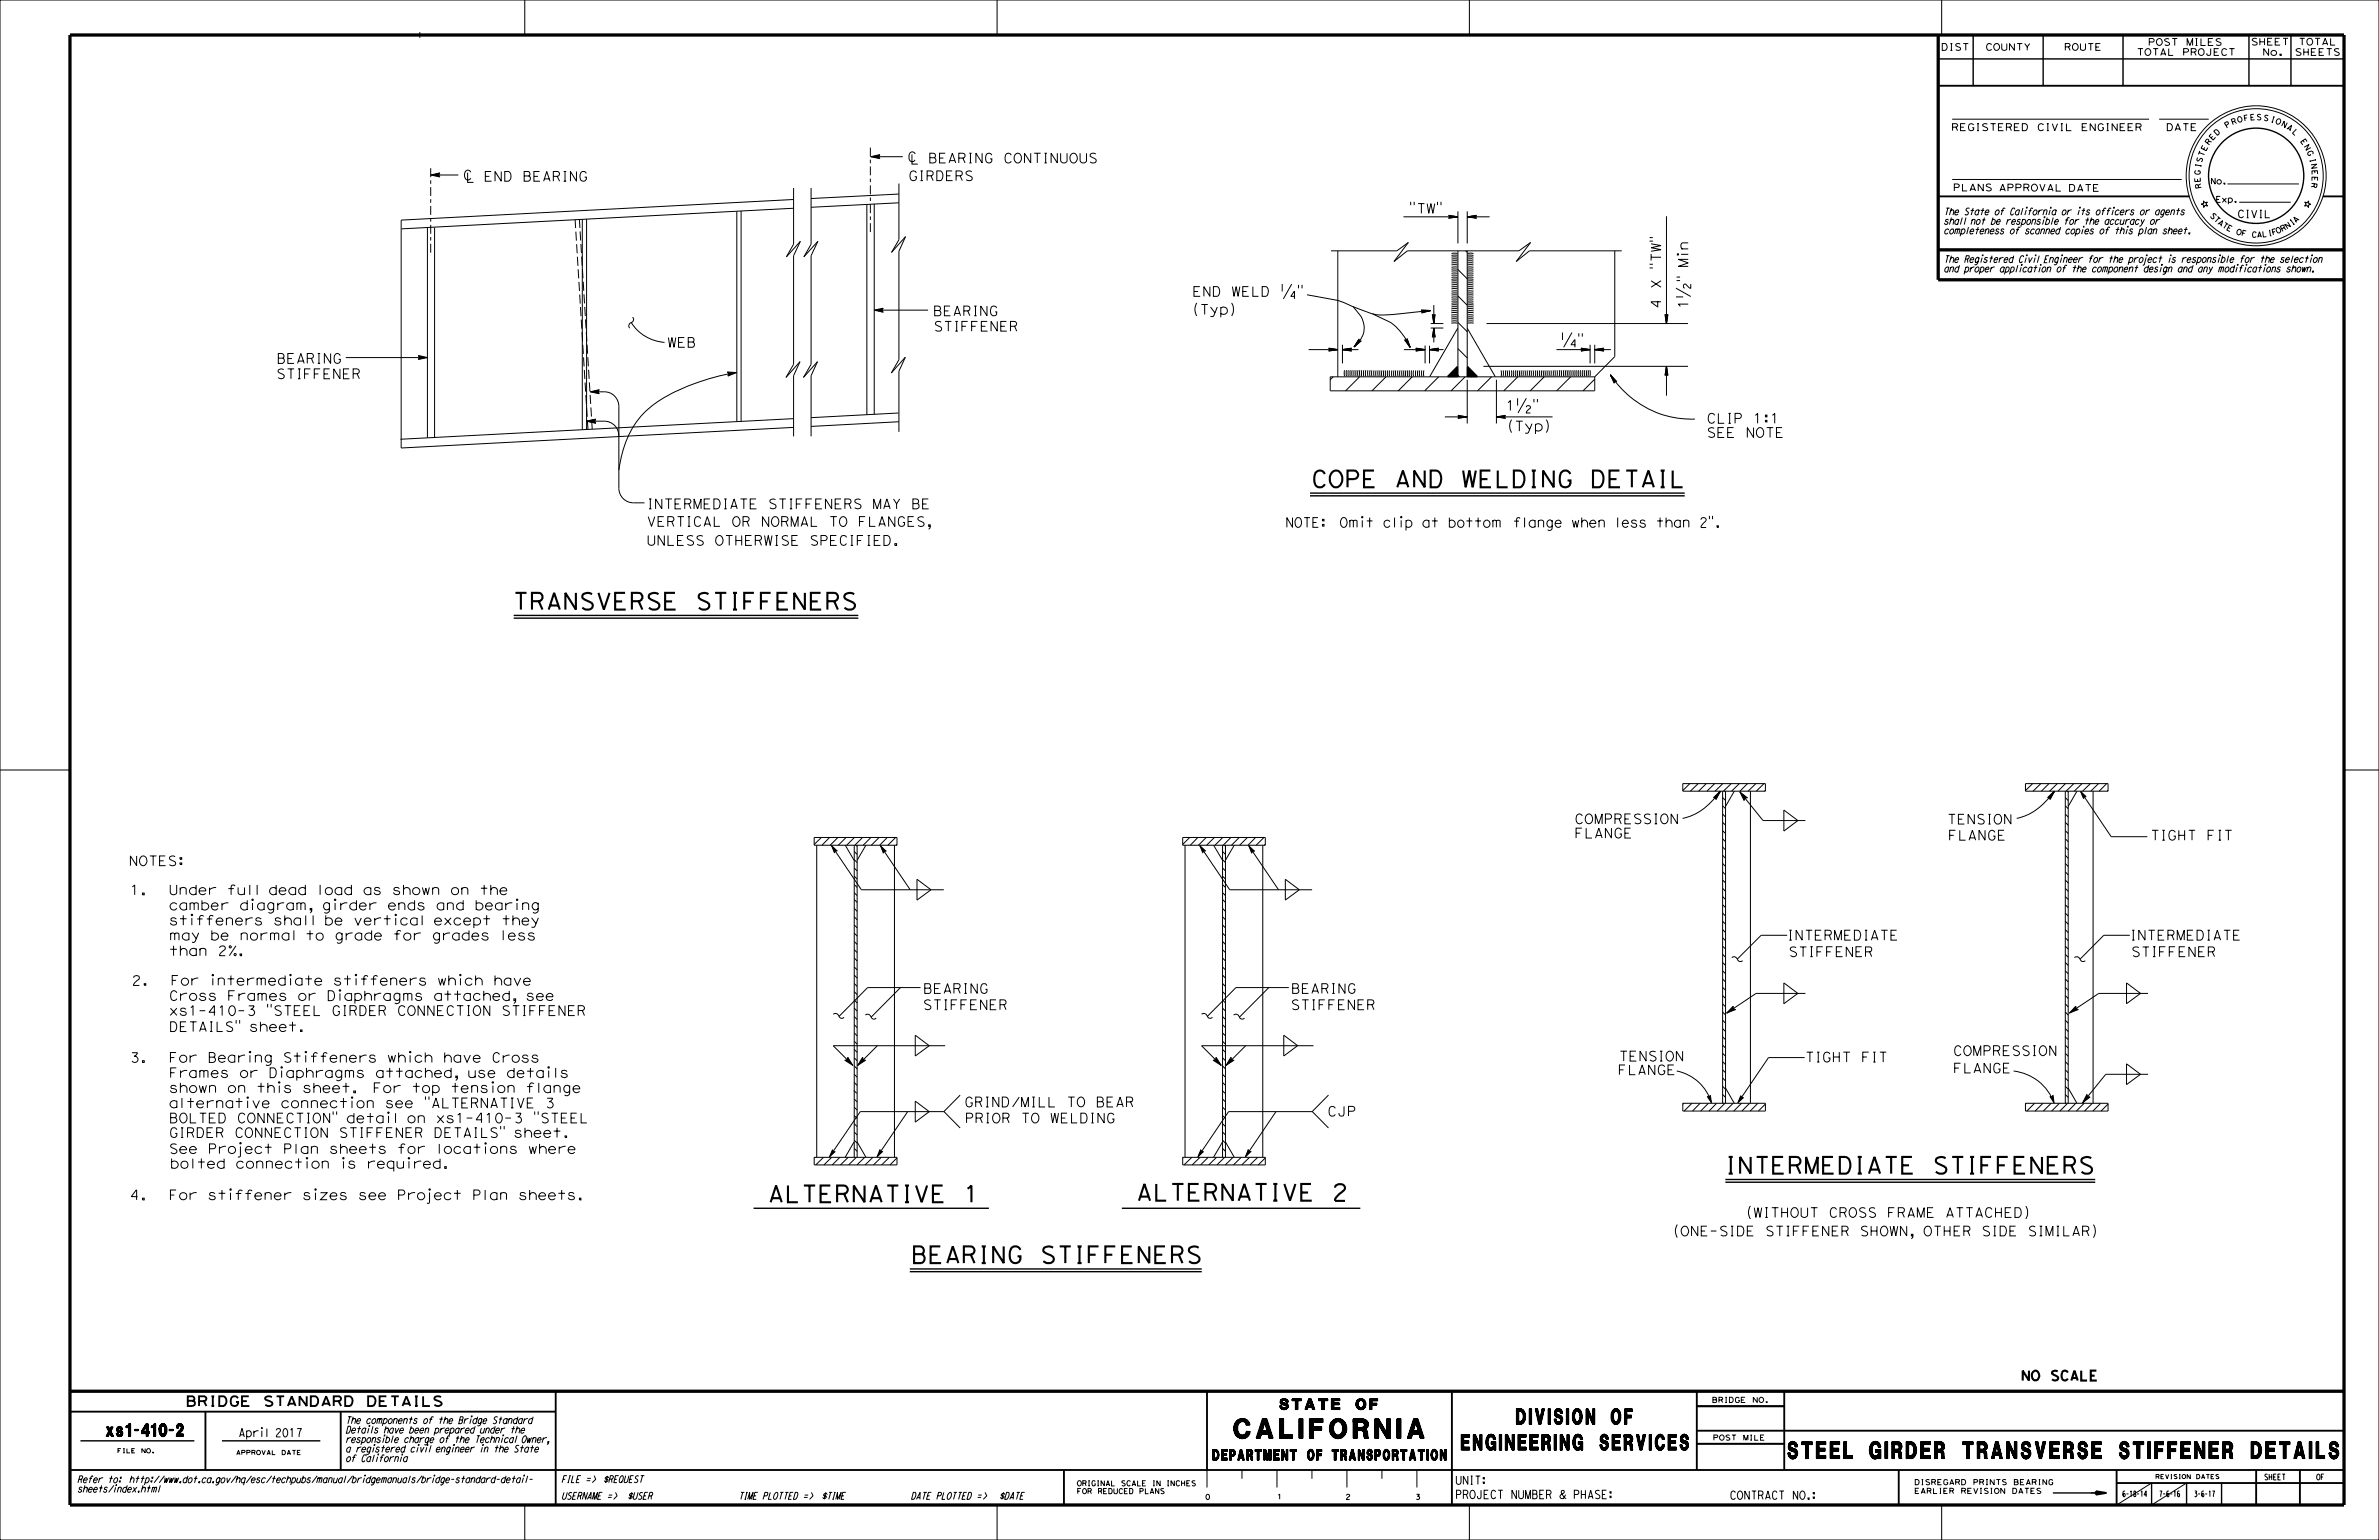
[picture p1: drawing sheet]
<svg xmlns="http://www.w3.org/2000/svg" width="432mm" height="279mm" viewBox="0 0 432 279" stroke-linecap="round" stroke-linejoin="round" font-family="sans-serif">
<defs><g id="words">
<text font-size="3.5" x="223.9" y="260.9">CALIFORNIA</text>
<g font-size="3.2">
<text x="313.1" y="175.1" transform="rotate(16 313.1 175.1)">~</text>
<text x="375.3" y="175.1" transform="rotate(16 375.3 175.1)">~</text>
</g>
<g font-size="3">
<text x="238" y="88.4">COPE AND WELDING DETAIL</text>
<text x="93" y="110.6">TRANSVERSE STIFFENERS</text>
<text x="313" y="212.9">INTERMEDIATE STIFFENERS</text>
<text x="139.3" y="218.1">ALTERNATIVE 1</text>
<text x="206.2" y="217.9">ALTERNATIVE 2</text>
<text x="165.4" y="229.2">BEARING STIFFENERS</text>
<text x="324.5" y="264.6">STEEL GIRDER TRANSVERSE STIFFENER DETAILS</text>
</g>
<g font-size="2.8">
<text x="265.2" y="263.1">ENGINEERING SERVICES</text>
<text x="275.2" y="258.4">DIVISION OF</text>
</g>
<text font-size="2.3" x="19.3" y="260.6">xs1-410-2</text>
<g font-size="1.9">
<text x="232.3" y="255.7">STATE OF</text>
<text x="220.1" y="264.9">DEPARTMENT OF TRANSPORTATION</text>
</g>
<g font-size="1.8">
<text x="164.9" y="32.8">GIRDERS</text>
<text x="255.7" y="38.7">&quot;TW&quot;</text>
<text x="301.5" y="52.4" transform="rotate(-90 301.5 52.4)">X</text>
<text x="301.5" y="48.9" transform="rotate(-90 301.5 48.9)">&quot;TW&quot;</text>
<text x="306.4" y="51.2" transform="rotate(-90 306.4 51.2)">&quot; Min</text>
<text x="169.3" y="57.3">BEARING</text>
<text x="216.4" y="57">(Typ)</text>
<text x="301.5" y="56" transform="rotate(-90 301.5 56)">4</text>
<text x="306.4" y="56.1" transform="rotate(-90 306.4 56.1)">1</text>
<text x="50.2" y="65.9">BEARING</text>
<text x="121.1" y="63">WEB</text>
<text x="169.4" y="60.1">STIFFENER</text>
<text x="50.1" y="68.7">STIFFENER</text>
<text x="309.7" y="76.8">CLIP 1:1</text>
<text x="273.5" y="78.2">(Typ)</text>
<text x="309.7" y="79.4">SEE NOTE</text>
<text x="117.4" y="92.3">INTERMEDIATE STIFFENERS MAY BE</text>
<text x="117.4" y="95.5">VERTICAL OR NORMAL TO FLANGES,</text>
<text x="233.3" y="95.7">NOTE:</text>
<text x="246" y="95.7">Omit clip at bottom flange when less than 2&quot;.</text>
<text x="117.4" y="98.9">UNLESS OTHERWISE SPECIFIED.</text>
<text x="285.8" y="149.5">COMPRESSION</text>
<text x="353.4" y="149.5">TENSION</text>
<text x="285.8" y="152">FLANGE</text>
<text x="353.6" y="152.4">FLANGE</text>
<text x="390.3" y="152.4">TIGHT FIT</text>
<text x="23.4" y="157.1">NOTES:</text>
<text x="23.6" y="162.3">1.</text>
<text x="29.8" y="162.3">Under full dead load as shown on the</text>
<text x="30.6" y="165.1">camber diagram, girder ends and bearing</text>
<text x="30.6" y="167.8">stiffeners shall be vertical except they</text>
<text x="30.6" y="170.6">may be normal to grade for grades less</text>
<text x="30.6" y="173.4">than 2%.</text>
<text x="324.3" y="170.6">INTERMEDIATE</text>
<text x="324.6" y="173.6">STIFFENER</text>
<text x="386.5" y="170.6">INTERMEDIATE</text>
<text x="386.8" y="173.6">STIFFENER</text>
<text x="23.9" y="178.8">2.</text>
<text x="30.3" y="178.8">For intermediate stiffeners which have</text>
<text x="30.6" y="181.5">Cross Frames or Diaphragms attached, see</text>
<text x="30.6" y="184.2">xs1-410-3 &quot;STEEL GIRDER CONNECTION STIFFENER</text>
<text x="167.5" y="183.2">STIFFENER</text>
<text x="167.5" y="180.2">BEARING</text>
<text x="234.2" y="183.2">STIFFENER</text>
<text x="234.3" y="180.2">BEARING</text>
<text x="30.6" y="187.2">DETAILS&quot; sheet.</text>
<text x="354.5" y="191.5">COMPRESSION</text>
<text x="23.6" y="192.7">3.</text>
<text x="29.8" y="192.7">For Bearing Stiffeners which have Cross</text>
<text x="30.6" y="195.5">Frames or Diaphragms attached, use details</text>
<text x="293.6" y="195">FLANGE</text>
<text x="293.8" y="192.5">TENSION</text>
<text x="327.6" y="192.7">TIGHT FIT</text>
<text x="354.5" y="194.7">FLANGE</text>
<text x="30.6" y="198.2">shown on this sheet.</text>
<text x="30.6" y="201">alternative connection see &quot;ALTERNATIVE 3</text>
<text x="30.6" y="203.7">BOLTED CONNECTION&quot; detail on xs1-410-3 &quot;STEEL</text>
<text x="67.7" y="198.2">For top tension flange</text>
<text x="175" y="200.8">GRIND/MILL TO BEAR</text>
<text x="175.1" y="203.7">PRIOR TO WELDING</text>
<text x="240.9" y="202.5">CJP</text>
<text x="30.6" y="209.3">See Project Plan sheets for locations where</text>
<text x="30.6" y="206.4">GIRDER CONNECTION STIFFENER DETAILS&quot; sheet.</text>
<text x="30.8" y="212">bolted connection is required.</text>
<text x="23.6" y="217.7">4.</text>
<text x="30.4" y="217.7">For stiffener sizes see Project Plan sheets.</text>
<text x="316.9" y="220.9">(WITHOUT CROSS FRAME ATTACHED)</text>
<text x="303.6" y="224.2">(ONE-SIDE STIFFENER SHOWN, OTHER SIDE SIMILAR)</text>
<text x="366.8" y="250.5">NO SCALE</text>
<text x="33.7" y="255.1">BRIDGE STANDARD DETAILS</text>
</g>
<g font-size="1.5">
<text x="43.3" y="260.7">April 2017</text>
<text x="264.1" y="269.3">UNIT:</text>
<text x="264.1" y="271.9">PROJECT NUMBER &amp; PHASE:</text>
<text x="313.9" y="272">CONTRACT NO.:</text>
</g>
<text font-size="1.4" x="406.1" y="39.5">CIVIL</text>
<g font-size="1.3">
<text x="354.1" y="23.7">REGISTERED CIVIL ENGINEER</text>
<text x="393.1" y="23.7">DATE</text>
<text x="354.4" y="34.6">PLANS</text>
<text x="362.8" y="34.7">APPROVAL</text>
<text x="375.4" y="34.7">DATE</text>
<text x="352.7" y="40.7">shall not be responsible for the accuracy or</text>
<text x="352.7" y="39">The State of California or its officers or agents</text>
<text x="352.7" y="47.6">The Registered Civil Engineer for the project is responsible for the selection</text>
<text x="352.7" y="42.5">completeness of scanned copies of this plan sheet.</text>
<text x="352.7" y="49.4">and proper application of the component design and any modifications shown.</text>
<text x="62.7" y="263.5">a registered civil engineer in the State</text>
<text x="62.7" y="261.8">responsible charge of the Technical Owner,</text>
<text x="62.7" y="260">Details have been prepared under the</text>
<text x="62.7" y="258.3">The components of the Bridge Standard</text>
<text x="14" y="269">Refer to:</text>
<text x="22.7" y="269">http://www.dot.ca.gov/hq/esc/techpubs/manual/bridgemanuals/bridge-standard-detail-</text>
<text x="62.7" y="265.2">of California</text>
<text x="101.9" y="269">FILE =&gt;</text>
<text x="109.4" y="269">$REQUEST</text>
<text x="14" y="270.8">sheets/index.html</text>
<text x="101.9" y="272">USERNAME =&gt;</text>
<text x="113.8" y="272">$USER</text>
<text x="134" y="272">TIME PLOTTED =&gt;</text>
<text x="149" y="272">$TIME</text>
<text x="165.3" y="272">DATE PLOTTED =&gt;</text>
<text x="181.3" y="272">$DATE</text>
</g>
<g font-size="1.2">
<text x="352.3" y="9.1">DIST</text>
<text x="360.3" y="9.1">COUNTY</text>
<text x="374.6" y="9.1">ROUTE</text>
<text x="387.8" y="10.1">TOTAL PROJECT</text>
<text x="389.9" y="8.2">POST MILES</text>
<text x="408.5" y="8.2">SHEET</text>
<text x="410.6" y="10.1">No.</text>
<text x="416.5" y="10.1">SHEETS</text>
<text x="417.2" y="8.2">TOTAL</text>
</g>
<g font-size="1.1">
<text x="401.2" y="33.4">No.</text>
<text x="402.1" y="36.7">Exp.</text>
<text x="410.9" y="268.5">SHEET</text>
<text x="420.4" y="268.5">OF</text>
<text x="385.2" y="271.5">6-18-14</text>
<text x="391.9" y="271.5">7-6-16</text>
<text x="398.2" y="271.5">3-6-17</text>
</g>
<g font-size="1">
<text x="404.1" y="23.3" transform="rotate(-31 404.1 23.3)">P</text>
<text x="405.2" y="22.7" transform="rotate(-20 405.2 22.7)">R</text>
<text x="406.2" y="22.3" transform="rotate(-15 406.2 22.3)">O</text>
<text x="407.3" y="22" transform="rotate(-10 407.3 22)">F</text>
<text x="408.4" y="21.8" transform="rotate(-4 408.4 21.8)">E</text>
<text x="409.5" y="21.8" transform="rotate(1 409.5 21.8)">S</text>
<text x="410.7" y="21.8" transform="rotate(12 410.7 21.8)">S</text>
<text x="412.1" y="22.1" transform="rotate(17 412.1 22.1)">I</text>
<text x="412.9" y="22.3" transform="rotate(22 412.9 22.3)">O</text>
<text x="414" y="22.8" transform="rotate(28 414 22.8)">N</text>
<text x="414.9" y="23.3" transform="rotate(33 414.9 23.3)">A</text>
<text x="399.6" y="29.6" transform="rotate(-74 399.6 29.6)">S</text>
<text x="399.9" y="28.5" transform="rotate(-69 399.9 28.5)">T</text>
<text x="400.4" y="27.5" transform="rotate(-63 400.4 27.5)">E</text>
<text x="400.9" y="26.4" transform="rotate(-53 400.9 26.4)">R</text>
<text x="401.6" y="25.5" transform="rotate(-47 401.6 25.5)">E</text>
<text x="402.3" y="24.7" transform="rotate(-42 402.3 24.7)">D</text>
<text x="415.9" y="24" transform="rotate(44 415.9 24)">L</text>
<text x="417.5" y="25.6" transform="rotate(55 417.5 25.6)">E</text>
<text x="418.1" y="26.6" transform="rotate(60 418.1 26.6)">N</text>
<text x="418.7" y="27.5" transform="rotate(65 418.7 27.5)">G</text>
<text x="419.2" y="28.9" transform="rotate(76 419.2 28.9)">I</text>
<text x="419.4" y="29.7" transform="rotate(81 419.4 29.7)">N</text>
<text x="399.3" y="31.8" transform="rotate(-85 399.3 31.8)">G</text>
<text x="399.4" y="33" transform="rotate(-96 399.4 33)">E</text>
<text x="399.4" y="30.5" transform="rotate(-80 399.4 30.5)">I</text>
<text x="399.6" y="34.1" transform="rotate(-101 399.6 34.1)">R</text>
<text x="419.6" y="33.1" transform="rotate(98 419.6 33.1)">R</text>
<text x="419.6" y="30.8" transform="rotate(87 419.6 30.8)">E</text>
<text x="419.7" y="32" transform="rotate(92 419.7 32)">E</text>
<text x="401" y="39.2" transform="rotate(46 401 39.2)">S</text>
<text x="401.7" y="39.9" transform="rotate(41 401.7 39.9)">T</text>
<text x="402.4" y="40.6" transform="rotate(37 402.4 40.6)">A</text>
<text x="403.2" y="41.1" transform="rotate(32 403.2 41.1)">T</text>
<text x="404" y="41.6" transform="rotate(27 404 41.6)">E</text>
<text x="415.1" y="41.6" transform="rotate(-34 415.1 41.6)">N</text>
<text x="416.1" y="40.9" transform="rotate(-38 416.1 40.9)">I</text>
<text x="416.7" y="40.5" transform="rotate(-43 416.7 40.5)">A</text>
<text x="405.8" y="42.4" transform="rotate(18 405.8 42.4)">O</text>
<text x="406.7" y="42.7" transform="rotate(13 406.7 42.7)">F</text>
<text x="408.6" y="43" transform="rotate(4 408.6 43)">C</text>
<text x="409.6" y="43.1" transform="rotate(-1 409.6 43.1)">A</text>
<text x="410.6" y="43" transform="rotate(-6 410.6 43)">L</text>
<text x="411.7" y="42.8" transform="rotate(-10 411.7 42.8)">I</text>
<text x="412.5" y="42.7" transform="rotate(-15 412.5 42.7)">F</text>
<text x="413.3" y="42.4" transform="rotate(-24 413.3 42.4)">O</text>
<text x="414.2" y="42.1" transform="rotate(-29 414.2 42.1)">R</text>
<text x="310.7" y="254.5">BRIDGE NO.</text>
<text x="310.9" y="261.3">POST MILE</text>
<text x="195.4" y="269.6">ORIGINAL SCALE IN INCHES</text>
<text x="347.4" y="269.4">DISREGARD PRINTS BEARING</text>
<text x="195.4" y="271">FOR REDUCED PLANS</text>
<text x="218.7" y="272">0</text>
<text x="231.8" y="272">1</text>
<text x="244.2" y="272">2</text>
<text x="256.9" y="272">3</text>
<text x="347.4" y="271">EARLIER REVISION DATES</text>
</g>
<g font-size=".8">
<text x="21.2" y="263.6">FILE NO.</text>
<text x="42.8" y="263.9">APPROVAL DATE</text>
<text x="391.2" y="268.3">REVISION DATES</text>
</g>
</g></defs>
<g fill="none" stroke="#000" stroke-width=".18">
<path d="M0 0h431.8v279.4h-431.8zM76.2 5.8v1.1M95.2 0v6.3M181 0v6.3M266.7 0v6.3M352.4 0v6.3M78.2 31.8h5M78.2 31.8l1.6-.4-.2 .4 .2 .3zM79.7 31.7l-.4 .1h.4M79.7 31.6l-.7 .2 .7 .1M79.8 31.5l-1.2 .3 1.2 .2M84.9 31.3v1.8h1"/>
<path d="M85.4 31.3a.56 .56 0 0 0-.6-.4 .56 .56 0 0 0-.5 .5 .78 .78 0 0 0 .1 .9 .78 .78 0 0 0 .8 .3l.2-.3M88.1 32h.7M89.1 31.1h-1v1.8h1.1M91 31.1v1.8l-1.1-1.8v1.8M91.6 31.1h.6a.98 .98 0 0 1 .5 .9 .98 .98 0 0 1-.5 .9h-.6zM95.1 31.1h.7a.44 .44 0 0 1 .4 .4 .44 .44 0 0 1-.2 .4 .51 .51 0 0 1 .3 .5 .51 .51 0 0 1-.4 .5h-.8zM95.1 31.9h.9M96.9 32h.7M97.9 31.1h-1v1.8h1.1M98.7 32.9l.5-1.8 .6 1.8M98.8 32.5h.9M100.4 32h.7l.5 .9"/>
<path d="M101.1 32a.44 .44 0 0 0 .5-.4 .44 .44 0 0 0-.5-.5h-.7v1.8M102.3 31.1h.5M102.3 32.9h.5M102.6 31.1v1.8M104.6 31.1v1.8l-1.1-1.8v1.8M105.7 39.8v38.2M106.4 31.5a.6 .6 0 0 0-.8-.3 .6 .6 0 0 0-.3 .7 .66 .66 0 0 0 .2 .9 .66 .66 0 0 0 .9-.3v-.4h-.3M106.5 39.8v38.1M133.7 38.3v38.2M134.5 38.3v38.1M144 36.2l-71.2 3.7v41.4l71.2-3.8M144 34.1v10.2l-1.3 2.3 2.6-2.8-1.3 2.6v19.7l-1.3 2.4 2.5-2.9-1.2 2.6v11"/>
<path d="M144 37.8l-71.1 3.7M147.2 34.1v10.2l-1.3 2.3 2.5-2.8-1.2 2.6v19.7l-1.4 2.4 2.6-2.9-1.2 2.6v11M157.3 37.1v38.1M158 28.4h5.9M158 28.4l1.7-.4-.2 .4 .2 .4zM158.7 37v38.2M159.5 28.4h-.3l.3 .1M159.6 28.3l-.8 .1 .8 .2M159.6 28.2l-1.2 .2 1.2 .3M163.2 36.8l-16 .8M163.2 35.2l-16 .8M163.2 33.3v10.2l-1.4 2.3 2.6-2.9-1.2 2.7v19.7l-1.4 2.4 2.5-2.9-1.1 2.5v11.1"/>
<path d="M165.5 28v1.8h1.1M166.1 27.9a.59 .59 0 0 0-.8-.3 .59 .59 0 0 0-.3 .8 .63 .63 0 0 0 .2 .8 .63 .63 0 0 0 .9-.2M168.8 27.8h.6a.44 .44 0 0 1 .4 .3 .44 .44 0 0 1-.2 .5 .5 .5 0 0 1 .3 .5 .5 .5 0 0 1-.4 .5h-.7zM168.8 28.6h.8M170.5 28.7h.7M171.6 27.8h-1.1v1.8h1.1M172.3 29.6l.6-1.8 .6 1.8M172.4 29.1h.9M174 28.7h.8l.4 .9M174.8 28.7a.44 .44 0 0 0 .4-.5 .44 .44 0 0 0-.4-.4h-.8v1.8M175.9 27.8h.5M175.9 29.6h.5"/>
<path d="M176.1 27.8v1.8M178.3 27.8v1.8l-1.2-1.8v1.8M180 28.2a.6 .6 0 0 0-.7-.4 .6 .6 0 0 0-.4 .8 .69 .69 0 0 0 .1 .8 .69 .69 0 0 0 .8 .1l.2-.3v-.4h-.3M183.6 28.2a.6 .6 0 0 0-.8-.4 .6 .6 0 0 0-.4 .8 .67 .67 0 0 0 .2 .8 .67 .67 0 0 0 .8 .1l.2-.3M184.4 27.9a.87 .87 0 0 1 1 .5 .87 .87 0 0 1-.3 1.1 .77 .77 0 0 1-.9-.3 .77 .77 0 0 1-.1-.9zM187.1 27.8v1.8l-1.2-1.8v1.8M187.7 27.8h1.2M188.3 27.8v1.8M189.6 27.8h.4M189.6 29.6h.4M189.8 27.8v1.8M191.9 27.8v1.8l-1.1-1.8v1.8"/>
<path d="M192.5 27.8v1.3a.61 .61 0 0 0 .6 .5 .61 .61 0 0 0 .6-.5v-1.3M194.4 28a.67 .67 0 0 1 .8-.1 .67 .67 0 0 1 .3 .7 .69 .69 0 0 1-.3 .8 .69 .69 0 0 1-.8 0 1.17 1.17 0 0 1 0-1.4zM196 27.8v1.3a.61 .61 0 0 0 .6 .5 .61 .61 0 0 0 .6-.5v-1.3M198.9 27.9a.59 .59 0 0 0-.6-.1 .59 .59 0 0 0-.4 .5v.1a1.29 1.29 0 0 1 1.1 .8 .68 .68 0 0 1-1.1 .2M254.7 39.3h9.9M256 36.6v.6M256.7 36.6v.6M260.9 36.6v.6M261.5 36.6v.6M263 39.1l1.6 .2M263 39.2v.3M263 39.2l1.6 .1"/>
<path d="M263 39.2l-.1-.1 1.7 .2M263.1 39.3h1.5M264.6 38.3v5.9M264.6 39.3l-1.6 .2M264.6 39.3l-1.7 .3 .1-.1M264.6 39.3l-1.5 .1M266.3 38.3v5.9M266.3 39.3l1.7 .2M266.3 39.3l1.6 .1M266.3 39.3l1.6 .2M266.3 39.3h4.1M266.3 39.3l1.7 .3-.1-.1"/>
<path d="M267.9 39.3h-1.6M267.9 39.2v.3M267.9 39.2l-1.6 .1M267.9 39.2l.1-.1-1.7 .2M268 39.1l-1.7 .2M302.5 39.2v19.5M354.3 21.6h35.8M354.3 32.6h41.7M367.8 38.1l-.3 .9M367.8 37.6h.1v.2zM371 39.8l-.3 .9M371.1 39.3h.1l-.1 .2z"/>
<path d="M372.1 38.1l-.2 .9M372.2 37.6l.1 .1-.1 .1zM377.4 38.1l-.2 .9M377.5 37.6h.1l-.1 .2zM383.6 38.1l-.3 .9M383.7 37.6l-.1 .2zM391.9 21.6h9M399.9 36.4l.3 .4 .4-.1-.2 .3 .3 .4-.5-.1-.2 .3-.1-.4-.4-.2 .4-.1zM404.3 33.4h13M406.4 36.7h9.4M418.3 36.7l.4 .1 .3-.4v.5l.5 .2-.5 .1v.4l-.3-.3-.4 .1 .3-.4zM77.6 41.3v38.1"/>
<path d="M78.9 41.3v38.1M114.6 58.5a7.8 7.8 0 0 0 6 3.6M114.8 57.5a.65 .65 0 0 1-.4 1.1l-.3 .5 .2 .4M158.7 56.3l1.6-.4-.2 .4 .2 .4zM158.7 56.3h9.8M160.2 56.2l-.4 .1h.3M160.2 56.1l-.8 .2 .8 .1M160.3 56l-1.3 .3 1.3 .3M216.7 52.9h.8M217.2 55a2.36 2.36 0 0 0 0 2.3M217.8 52h-1.1v1.8h1.1M219.6 52v1.8l-1.1-1.8v1.8"/>
<path d="M220.2 52h.6a.98 .98 0 0 1 .6 .9 .98 .98 0 0 1-.6 .9h-.6zM223.6 55a2.36 2.36 0 0 1 0 2.3M223.7 52l.3 1.8 .4-1.8 .3 1.8 .3-1.8M225.6 52.9h.7M226.6 52h-1v1.8h1.1M227.4 52v1.8h1M229.1 52h.6a.98 .98 0 0 1 .5 .9 .98 .98 0 0 1-.5 .9h-.6zM232.7 51.5v1.4M234.5 51.5l-1.6 2.7M235.1 53.8h-.8l.6-.9 .1 1.3M235.7 51.7v.6M236.3 51.7v.6"/>
<path d="M237.2 53.5l2.3 .4a18.3 18.3 0 0 1 6.9 2.1 10.9 10.9 0 0 0 7.1 1l6.2-.7M241.6 45.5h11.9l2.1-1.5-2.6 3.4 2.4-1.9h20.3l2.1-1.5-2.6 3.4 2.4-1.9h16.8M242.8 45.5v22.9M245.6 55.6a6 6 0 0 1 2 3.8 4.2 4.2 0 0 1-1.6 3.2l-.2 .3M249.2 57l.9 .4a9.7 9.7 0 0 1 5.8 5.6M258 56.3h1.7M259.7 58.7h2.3M259.7 59.5h2.3M259.7 56.3l-1.6 .4M259.7 56.3l-1.6 .1M259.7 56.3l-1.7 .5 .2-.3M259.7 56.3l-1.5 .2"/>
<path d="M259.7 56.3l-1.7-.1 .2 .3M259.7 56.3l-1.6 .3M260 57.1l.2 1.6M260.1 57.1l.1 1.6M260.1 57.1l-.1-.1 .2 1.7M260.1 57.1l.1 .1 .2-.1M260.2 57.2v1.5M260.2 59.5l.2 1.6M260.2 59.5l-.2 1.6M260.2 55.4v3.3M260.2 59.5v2.6M260.2 59.5l.3 1.6"/>
<path d="M260.2 59.5v1.6M260.2 59.5l-.1 1.6M260.2 59.5l.3 1.7-.1-.1M260.2 59.5l.1 1.6M260.2 59.5l-.2 1.7 .1-.1M260.3 57.2l-.1 1.5M260.4 57.1l.1-.1-.3 1.7M260.4 57.1l-.2 1.6M263.4 58.6h1.1M263.4 56.4h1.1M263.4 56.8h1.1M263.4 57.5h1.1"/>
<path d="M263.4 57.9h1.1M263.4 58.3h1.1M263.5 46h1M263.5 46.7h1M263.5 47h1M263.5 47.7h1M263.5 48.1h1M263.5 48.9h1M263.5 49.2h1M263.5 49.6h1M263.5 50h1M263.5 50.3h1"/>
<path d="M263.5 51h1M263.5 51.4h1M263.5 52.1h1M263.5 52.4h1M263.5 53.2h1M263.5 53.6h1M263.5 53.9h1M263.5 54.3h1M263.5 54.7h1M263.5 55.4h1M263.5 55.7h1M264.5 46.3l-1 .1"/>
<path d="M264.5 47.3l-1 .1M264.5 48.5h-1M264.5 50.7h-1M264.5 51.7h-1M264.5 52.8h-1M264.5 55h-1M264.5 56l-1.1 .1M264.5 57.2h-1.1M264.6 59.5l-5.1 8.8M264.6 45.5v22.9M264.6 48.9l1.7 1.7M264.6 53.7l1.7 1.7"/>
<path d="M264.6 58.5l1.7 1.7M266 45.5l.3 .3M266.3 59.5l5.1 8.8M266.3 45.5v22.9M266.3 46h1.1M266.3 46.3l1.1 .1M266.3 46.7h1.1M266.3 47h1.1M266.3 47.3l1.1 .1M266.3 47.7h1.1M266.3 48.1h1.1M266.3 48.5h1.1"/>
<path d="M266.3 48.9h1.1M266.3 49.2h1.1M266.3 49.6h1.1M266.3 50h1.1M266.3 50.3h1.1M266.3 50.7h1.1M266.3 51h1.1M266.3 51.4h1.1M266.3 51.7h1.1M266.3 52.1h1.1M266.3 52.4h1.1M266.3 52.8h1.1"/>
<path d="M266.3 53.2h1.1M266.3 53.6h1.1M266.3 53.9h1.1M266.3 54.3h1.1M266.3 54.7h1.1M266.3 55h1.1M266.3 55.4h1.2M266.3 55.7h1.2M266.3 56l1.2 .1M266.3 56.4h1.2M266.3 56.8h1.2M266.3 57.2h1.2"/>
<path d="M266.3 57.5h1.2M266.4 57.9h1.1M266.4 58.3h1.1M266.4 58.6h1.1M269.8 58.7h36.6M293.1 45.5v19.2l-3.6 3.7M299.4 47.9h.6M299.4 48.6h.6M299.4 43.1h.6M299.4 43.7h.6M302.3 57.1l.2 1.6M302.3 57.1l-.1-.1 .3 1.7"/>
<path d="M302.3 57.1l.2 .1 .1-.1M302.4 57.2l.1 1.5M302.5 57.2v1.5M302.6 57.1l.2-.1-.3 1.7M302.6 57.1l-.1 1.6M302.7 57.1l-.2 1.6M304.2 53.9h1.3M304.2 52.3l2.7 1.5M304.3 50.3h.6M304.3 50.9h.6M305.1 46.1h1.3M306.9 51.5v.8l-.3-.1-.6-.6a.37 .37 0 0 0-.5 .2 .37 .37 0 0 0 .3 .5"/>
<path d="M359.8 46.7l-.3 1M359.8 46.2h.1l-.1 .2zM366.9 48.5l-.3 .9M366.9 48h.1l-.1 .2zM367.8 46.7l-.3 1M367.8 46.2h.1l-.1 .2zM369.4 46.7l-.3 1M369.5 46.2v.2zM370.3 48.5l-.2 .9M370.4 48v.2zM374.2 46.7l-.3 1M374.3 46.2h.1l-.1 .2z"/>
<path d="M378.1 41.6l-.3 .9M378.2 41.1v.1zM386.1 41.6l-.2 .9M389.5 46.7l-.3 1.2-.2 .2-.1-.1M392.3 48.5l-.3 .9M392.4 48h.1l-.1 .2zM393.9 46.7l-.2 1M394 46.2l.1 .1-.1 .1zM402.8 46.7l-.2 1M402.9 46.2h.1l-.1 .2zM406 48.5l-.2 .9M406.1 48h.1l-.1 .2z"/>
<path d="M407.6 48.5l-.2 .9M407.7 48h.1l-.1 .2zM411.1 48.5l-.3 .9M411.2 48h.1l-.1 .2zM419.6 46.7l-.3 1M419.6 46.2h.1l-.1 .2zM62.8 64.9h14.8M75.9 64.5l1.7 .4-1.7 .3 .2-.3zM76 64.6l1.2 .3-1.2 .2M76 64.7l.8 .2-.8 .2M76.1 64.8l.3 .1h-.3M106.5 76.4h3.2a2.65 2.65 0 0 1 2.6 2.7"/>
<path d="M106.5 76.4l1.6-.3-.2 .3 .2 .4zM107.1 71.1h2.6a2.65 2.65 0 0 1 2.6 2.6v14.9a2.65 2.65 0 0 0 2.7 2.6h2M107.1 71.1l1.7-.4-.3 .4 .3 .3zM107.9 76.3l-.3 .1 .3 .1M108 76.2l-.8 .2 .8 .2M108.1 76.1l-1.2 .3 1.2 .3M108.6 71l-.3 .1 .3 .1M108.7 70.9l-.8 .2 .8 .1M108.7 70.8l-1.2 .3 1.2 .2M132 67.5l1.7 .1-1.6 .6 .2-.4zM132.1 67.6l1.2 .1-1.1 .4M132.2 67.7h.7l-.7 .3"/>
<path d="M132.2 67.8h.4l-.3 .1M133.6 67.6a39 39 0 0 0-14.4 5.4 15.9 15.9 0 0 0-6.7 11.2l-.2 1.1M144 76l-71.3 3.7M163.1 74.9l-15.9 .9M163.2 76.5l-16 .9M237.5 63.4h5.3M241.2 63.2l1.6 .2M241.2 63.3l.1 .1-.1 .2M241.2 63.3l1.6 .1M241.2 63.3v-.2l1.6 .3M241.3 63.4h1.5M241.4 68.4h48.1v2.5h-48.1z"/>
<path d="M242 68.4l-.6 .5M242.8 63.4l-1.6 .2M242.8 63.4l-1.6 .3v-.1M242.8 63.4l-1.5 .1M243.7 63.4l1.6 .2M243.7 62.5v3.4M243.7 63.4h2.9M243.7 63.4l1.5 .1M243.7 63.4l1.5 .2M243.7 63.4l1.6 .3-.1-.1M244.1 67.2v1.1M244.4 67.2v1.1"/>
<path d="M244.7 67.2v1.1M245.1 67.2v1.1M245.2 63.4h-1.5M245.2 63.3l-1.5 .1M245.2 63.3l.1-.2-1.6 .3M245.2 63.3v.3M245.3 63.2l-1.6 .2M245.4 67.2v1.1M245.8 67.2v1.1M246.1 67.2v1.1M246.5 67.2v1.1M246.7 61.6l-.9 1.3"/>
<path d="M246.7 61.7l-.9 1.2M246.7 61.7v-.2l-.9 1.4M246.7 61.7l.1 .1M246.8 68.4l-2.6 2.5M246.8 61.8l-1 1.1M246.8 61.8h.1M246.8 67.2v1.1M246.9 61.8l-1.1 1.1M246.9 61.8h.2l-1.3 1.1M247 61.8l-1.2 1.1M247.2 67.2v1.1M247.5 67.2v1.1"/>
<path d="M247.9 67.2v1.1M248.3 67.2v1.1M248.7 67.2v1.1M249 67.2v1.1M249.4 67.2v1.1M249.8 67.2v1.1M250.1 67.2l.1 1.1M250.5 67.2v1.1M250.8 67.2v1.1M251.2 67.2v1.1M251.5 67.2v1.1M251.6 68.4l-2.6 2.5"/>
<path d="M251.9 67.2v1.1M252.2 67.2v1.1M252.6 67.2v1.1M253 67.2v1.1M253.3 67.2l.1 1.1M253.7 67.2l.1 1.1M254.1 67.2v1.1M254.5 67.2v1.1M254.8 67.2v1.1M254.8 63.4h3.9M255 61.7l.9 1.3M255.1 61.7l.8 1.3"/>
<path d="M255.1 61.7h-.2l1 1.3M255.1 61.7h.1M255.2 67.2v1.1M255.2 61.7l.7 1.3M255.3 61.6l.6 1.4M255.3 61.6l-.1 .1M255.3 61.6l.1-.2 .5 1.6M255.4 61.5l.5 1.5M255.5 67.2v1.1M255.8 67.2v1.1M256.2 67.2v1.1M256.3 68.4l-2.5 2.5"/>
<path d="M256.6 67.2v1.1M257 67.2v1.1M257 63.2l1.7 .2M257.1 63.3v.3M257.1 63.3l1.6 .1M257.1 63.3l-.1-.2 1.7 .3M257.1 63.4h1.6M257.4 67.2v1.1M257.7 67.2v1.1M258.1 67.2v1.1M258.4 67.2v1.1M258.7 63.4l-1.6 .1"/>
<path d="M258.7 62.7v3.2M258.7 63.4l-1.7 .2M258.7 63.4l-1.6 .2M258.7 63.4l-1.7 .3 .1-.1M259.5 63.4l1.6 .2M259.5 62.7v3.2M259.5 63.4h2.5M259.5 63.4l1.5 .1M259.5 63.4l1.6 .3v-.1M260.4 61.1h-.3M261 63.4h-1.5M261.1 63.3l-1.6 .1"/>
<path d="M261.1 63.3v-.2l-1.6 .3M261.1 63.3l-.2 .1 .2 .2M261.1 63.2l-1.6 .2M261.1 68.4l-2.5 2.5M262.3 75.6h4M264.6 63.3l1.7 1.6M264.6 68.1l.3 .3M264.7 75.4l1.6 .2M264.7 75.5l.1 .1-.1 .2M264.7 75.5l1.6 .1M264.7 75.5l-.1-.1 1.7 .2M264.8 75.6h1.5"/>
<path d="M265.9 68.4l-2.5 2.5M266.3 75.6l-1.6 .2M266.3 75.6l-1.7 .3 .1-.1M266.3 75.6l-1.5 .1M266.3 68.9v7.9M269.2 66.5h37.2M270.7 68.4l-2.5 2.5M271.6 75.6h10.2M271.6 75.6l1.7 .3-.1-.1M271.6 75.6l1.6 .2M271.6 68.9v7.9M271.6 75.6l1.5 .1"/>
<path d="M272.5 67.2v1.1M272.8 67.2v1.1M273.1 75.6h-1.5M273.2 75.5v.3M273.2 75.5l-1.6 .1M273.2 75.5l.1-.1-1.7 .2M273.2 67.2v1.1M273.2 75.4l-1.6 .2M273.5 67.2v1.1M273.7 73l.4-.3v1.8M273.9 67.2v1.1M274.3 67.2v1.1"/>
<path d="M274.4 76.1a2.16 2.16 0 0 0 0 2.4M274.7 67.2v1.1M275.1 67.2v1.1M275.4 67.2v1.1M275.4 72.2v1.4M275.5 68.4l-2.6 2.5M275.7 67.2v1.1M276.1 67.2l-.1 1.1M276.4 67.2v1.1M276.8 67.2v1.1M277 73.9a.37 .37 0 0 1 .5-.3 .37 .37 0 0 1 .2 .5l-.6 .6-.1 .2h.8M277 72.2l-1.5 2.7"/>
<path d="M277.2 67.2l-.1 1.1M277.6 67.2l-.1 1.1M277.9 67.2v1.1M278.3 67.2v1.1M278.4 72.4v.6M278.7 67.2v1.1M279 67.2v1.1M279 72.4v.6M279.4 67.2v1.1M279.8 67.2l-.1 1.1M280.1 67.2v1.1M280.3 68.4l-2.6 2.5"/>
<path d="M280.4 67.2v1.1M280.7 76.1a2.16 2.16 0 0 1 0 2.4M280.8 67.2v1.1M281.1 67.2v1.1M281.5 67.2v1.1M281.9 67.2v1.1M282.2 67.2v1.1M282.5 63.4h6.1M282.6 67.2v1.1M283 67.2v1.1M283.4 67.2v1.1M283.6 60.3v1.4"/>
<path d="M283.7 67.2v1.1M284.1 67.2v1.1M284.4 67.2v1.1M284.8 67.2v1.1M285.1 68.4l-2.6 2.5M285.1 67.2v1.1M285.3 60.3l-1.5 2.7M285.5 67.2v1.1M285.8 67.2v1.1M285.9 62.5h-.7l.6-.8 .1 1.3M286.2 67.2v1.1M286.5 67.2v1.1"/>
<path d="M286.6 60.5v.6M286.8 67.2v1.1M287 63.2l1.6 .2M287.1 63.3l1.5 .1M287.1 63.3v.3M287.1 63.3l-.2-.2 1.7 .3M287.1 63.4h1.5M287.2 60.5v.6M287.2 67.2v1.1M287.5 67.2v1.1M287.9 67.2v1.1M288.3 67.2l-.1 1.1"/>
<path d="M288.6 67.2v1.1M288.6 62.5v3.4M288.6 63.4l-1.6 .2M288.6 63.4l-1.7 .3 .2-.1M288.6 63.4l-1.5 .1M288.6 63.4l-1.5 .2M289.5 63.4l1.6 .2M289.5 62.5v3.4M289.5 68.8l-2.2 2.1M289.5 63.4h2.9M289.5 63.4l1.5 .1M289.5 63.4l1.5 .2"/>
<path d="M289.5 63.4l1.6 .3-.1-.1M291 63.4h-1.5M291 63.3l-1.5 .1M291 63.3l.1-.2-1.6 .3M291 63.3l-.1 .1 .1 .2M291.1 63.2l-1.6 .2M292.3 68l.7 1.5M292.3 68l1.1 1.3M292.3 68l.8 1.3M292.3 68l1.2 1.3h-.4M292.3 68l.8 1.4M292.3 68a17.5 17.5 0 0 0 15.3 8"/>
<path d="M292.3 68l.7 1.5 .1-.2M292.3 68l.9 1.3M292.3 68l1 1.3M302.5 66.5v1.5M302.5 66.5l-.3 1.6h.1M302.5 66.5l.1 1.6M302.5 66.5l-.2 1.6M302.5 66.5v5.3M302.5 66.5l.2 1.6M302.5 66.5l-.1 1.5M302.5 66.5l.3 1.6h-.2M302.6 68.1l-.1-.2-.2 .2"/>
<path d="M243.6 94a.65 .65 0 0 1 .7 .1 .65 .65 0 0 1 .2 .7 .72 .72 0 0 1-.8 .8 1.14 1.14 0 0 1-.1-1.6zM245 94.6a.33 .33 0 0 1 .3-.2 .33 .33 0 0 1 .3 .2l.2-.2a.32 .32 0 0 1 .5 .2v1.1M245 94.4v1.3M245.6 94.6v1.1M247.3 94.4v1.3M254.3 94.4v1.3M310.3 93.6v.6M310.8 93.6v.6M0 139.7h12.7M425.4 139.7h6.4M147.8 151.9h15v1.5h-15zM148.2 153.4v56.6"/>
<path d="M149.1 151.9l-1.3 1.3M150.6 151.9l-1.4 1.5M151 153.5l5.4 7.9h14.9M151 153.5l.9 .9h-.3l-.2 .3zM151.7 154.4l-.2-.2 .1 .2M151.8 154.4l-.5-.4 .2 .6M151.8 154.4l-.7-.7 .4 .9M152.1 151.9l-1.4 1.5M153.4 153.4l1.6 2.7M153.6 151.9l-1.4 1.5M155 154.5l.6 .5M155 156l.6 .5"/>
<path d="M155 157.5l.6 .5M155 159l.6 .5M155 153.4v56.6M155.1 151.9l-1.4 1.5M155.4 153.4l.2 .1M155.6 153.4v56.6M156.6 151.9l-1.4 1.5M157.2 153.4l-1.6 2.7M158.1 151.9l-1.4 1.5M159.6 151.9l-1.4 1.5M159.8 153.5l5.4 7.9M159.8 153.5l1 .9h-.3l-.2 .4z"/>
<path d="M160.5 154.4l-.2-.2 .1 .3M160.6 154.4l-.4-.4 .2 .6M160.7 154.4l-.7-.7 .4 1M161 151.9l-1.3 1.5M162.3 153.4v56.6M162.6 151.9l-1.5 1.5M162.8 153.2l-.2 .2M166.4 159.5l2.6 1.9-2.6 1.9zM214.7 151.9h15v1.5h-15zM215.1 153.4v56.6M215.9 151.9l-1.2 1.3M217.4 151.9l-1.4 1.5"/>
<path d="M217.8 153.5l5.4 7.9h15M217.8 153.5l1 .9h-.4l-.1 .3zM218.5 154.4l-.2-.2 .1 .2M218.6 154.4l-.4-.4 .2 .6M218.7 154.4l-.7-.7 .3 .9M218.9 151.9l-1.4 1.5M220.3 153.4l1.6 2.7M220.4 151.9l-1.4 1.5M221.9 154.5l.5 .5M221.9 156l.5 .5M221.9 157.5l.5 .5M221.9 159l.5 .5"/>
<path d="M221.9 153.4v56.6M221.9 151.9l-1.4 1.5M222.2 153.4l.2 .1M222.4 153.4v56.6M223.4 151.9l-1.4 1.5M224 153.4l-1.6 2.7M224.9 151.9l-1.4 1.5M226.4 151.9l-1.4 1.5M226.7 153.5l5.4 7.9M226.7 153.5l1 .9h-.4l-.1 .4zM227.4 154.4l-.2-.2 .1 .3M227.5 154.4l-.5-.4 .3 .6"/>
<path d="M227.6 154.4l-.7-.7 .3 1M227.9 151.9l-1.4 1.5M229.2 153.4v56.6M229.4 151.9l-1.4 1.5M229.7 153.2l-.2 .2M233.3 159.5l2.5 1.9-2.5 1.9zM305.4 142.2h15v1.3h-15zM306.7 142.2l-1.3 1.2M308.2 142.2l-1.4 1.3M309.7 142.2l-1.4 1.3M311.2 144.7h.1M311.2 142.2l-1.4 1.3"/>
<path d="M311.3 144.7l.1 .2M312.2 143.5l-.8 1.5M312.2 143.5l-.8 1.3M312.2 143.5l-.9 1.2M312.2 143.5l-1 1.2M312.2 143.5l-.7 1.6-.1-.2M312.2 143.5l-1.2 1.2h.2M312.2 143.5l-1.1 1.2M312.2 143.5a11.5 11.5 0 0 1-6.8 5M312.2 143.5l-.8 1.4M312.7 144.7l.5 .5M312.7 146.2l.5 .5"/>
<path d="M312.7 147.7l.5 .5M312.7 149.2l.5 .5M312.7 150.7l.5 .5M312.7 152.2l.5 .5M312.7 153.7l.5 .5M312.7 155.2l.5 .5M312.7 156.7l.5 .5M312.7 158.2l.5 .5M312.7 159.7l.5 .5M312.7 143.5v56.7M312.7 142.2l-1.4 1.3M313 143.5l.2 .2"/>
<path d="M313.2 143.5v56.7M314.2 142.2l-1.4 1.3M314.8 143.5l-1.6 2.8M315.7 142.2l-1.4 1.3M315.8 143.7l4.2 5.2h7.7M315.8 143.7l1.3 1-.4 .1-.2 .4zM316.8 144.8l-.3-.2 .2 .3M316.9 144.8l-.6-.5 .3 .7M317 144.7l-.9-.7 .5 1.1M317.2 142.2l-1.4 1.3M317.7 143.5v56.7M318.7 142.2l-1.4 1.3"/>
<path d="M320.2 142.2l-1.4 1.3M320.4 143.4l-.1 .1M323.8 147l2.5 1.9-2.5 1.9zM367.6 142.2h15v1.3h-15zM368.9 142.2l-1.3 1.2M370.4 142.2l-1.4 1.3M371.8 144.7h.2M371.9 142.2l-1.4 1.3M372 144.7v.2M372.9 143.5l-1.2 1.2M372.9 143.5a11.6 11.6 0 0 1-6.9 5M372.9 143.5l-.9 1.4"/>
<path d="M372.9 143.5l-.8 1.5M372.9 143.5l-.9 1.3M372.9 143.5l-1 1.2M372.9 143.5l-1.1 1.2M372.9 143.5l-.8 1.6-.1-.2M372.9 143.5l-1.2 1.2h.1M372.9 143.5l-.9 1.2M373.4 142.2l-1.4 1.3M374.9 143.5v56.7M374.9 144.7l.5 .5M374.9 146.2l.5 .5M374.9 147.7l.5 .5"/>
<path d="M374.9 149.2l.5 .5M374.9 150.7l.5 .5M374.9 152.2l.5 .5M374.9 153.7l.5 .5M374.9 155.2l.5 .5M374.9 156.7l.5 .5M374.9 158.2l.5 .5M374.9 159.7l.5 .5M374.9 142.2l-1.4 1.3M375.2 143.5l.2 .2M375.4 143.5v56.7M376.4 142.2l-1.4 1.3"/>
<path d="M377 143.5l-1.6 2.8M377.6 143.6l5.6 8.2h6.5M377.6 143.6l1 .9-.3 .1-.1 .3zM377.9 142.2l-1.4 1.3M378.4 144.6l-.2-.2 .1 .2M378.5 144.5l-.5-.4 .2 .6M378.6 144.5l-.8-.6 .4 .9M379.4 142.2l-1.4 1.3M379.9 143.5v56.7M380.9 142.2l-1.4 1.3M382.4 142.2l-1.4 1.3M382.6 143.4l-.1 .1"/>
<path d="M34.8 166.5v1.4M38.6 177.5v1.3M45.8 163.8v1.3M52.7 177.5v1.3M60.8 163.8v1.3M64.6 177.5v1.3M71.7 165.9h.2l.1 .1-.2 .1zM71.8 166.5v1.4M83.6 177.5v1.3M93.8 163.8v1.3M155 160.5l.6 .5M155 162l.6 .5"/>
<path d="M155 164.8l.6 .5M155 166.3l.6 .6M155 167.8l.6 .5M155 169.3l.6 .5M155 170.8l.6 .5M155 172.3l.6 .5M155 173.8l.6 .5M155 163.2l.6 .5M155 175.4l.6 .6M155 176.9l.6 .5M155 178.4l.6 .6M155 179.9l.6 .5"/>
<path d="M163.4 179.2l-5.3 5.3M167.1 179.2h-9.6l-5.2 5.2M221.9 160.5l.5 .5M221.9 162l.5 .5M221.9 164.8l.5 .5M221.9 166.3l.5 .6M221.9 167.8l.5 .5M221.9 169.3l.5 .5M221.9 170.8l.5 .5M221.9 172.3l.5 .5M221.9 173.8l.5 .5M221.9 163.2l.5 .5"/>
<path d="M221.9 175.4l.5 .6M221.9 176.9l.5 .5M221.9 178.4l.5 .6M221.9 179.9l.5 .5M230.3 179.2l-5.3 5.3M233.9 179.2h-9.6l-5.2 5.2M312.7 161.2l.5 .5M312.7 162.7l.5 .5M312.7 164.1l.5 .6M312.7 165.7l.5 .5M312.7 167.1l.5 .6M312.7 168.7l.5 .5"/>
<path d="M312.7 170.1l.5 .6M312.7 171.7l.5 .5M312.7 177.6l.5 .6M312.7 179.1l.5 .6M323.8 178.3l2.5 1.9-2.5 1.9zM324.4 169.7h-4.7l-4.4 4.3M374.9 161.2l.5 .5M374.9 162.7l.5 .5M374.9 164.1l.5 .6M374.9 165.7l.5 .5M374.9 167.1l.5 .6M374.9 168.7l.5 .5"/>
<path d="M374.9 170.1l.5 .6M374.9 171.7l.5 .5M374.9 177.6l.5 .6M374.9 179.1l.5 .6M386 178.3l2.5 1.9-2.5 1.9zM386.6 169.7h-4.8l-4.3 4.3M42.9 185.1v.6M43.5 185.1v.6M44.9 199.7v1.3M45.4 191.5v1.3M48.6 182.1v.7M49.2 182.1v.7"/>
<path d="M50.7 197v1.3M51.1 194.2v1.3M55.5 191.5v1.3M61.7 180.2v1.3M63.9 199.7v1.3M74.4 191.5v1.3M77.2 198.9v.6M77.9 198.9v.6M89.5 197v1.3M99.6 194.2v1.3M151.2 184a.79 .79 0 0 1 1.2 .6l.5 .1 .3-.1M153.8 192.2l.2 .3-.3-.2"/>
<path d="M153.8 192.1l.5 .7-.7-.5M153.8 191.9l.7 1.1-1-.7M153.9 191.8l.9 1.5-1.4-.9 .4-.1zM155 197.8l.5 .6M155 181.4l.6 .6M155 182.9l.6 .5M155 184.4l.6 .6M155 185.9l.6 .5M155 187.4l.6 .5M155 188.9l.6 .5M155 190.4l.6 .5M155 191.9l.6 .5"/>
<path d="M155 193.4l.6 .5M155 194.9l.6 .5M155 196.4l.6 .5M155 199.4l.6 .5M156.6 191.8l.1 .5 .4 .1-1.4 .9zM156.6 191.9l-.7 1.1 1.1-.7M156.6 192.1l-.4 .7 .7-.5M156.7 192.2l-.2 .3 .3-.2M157.1 184.1a.79 .79 0 0 1 1.2 .6l.5 .2 .2-.2M159.2 189.7l-3.5 3.6M166.1 187.8l2.6 1.9-2.6 1.9zM166.1 199.8l2.6 1.9-2.6 1.9z"/>
<path d="M171.6 189.7h-20.4l3.6 3.6M174.3 198.7l-3 3h-15.2l-5.5 8.2M218.1 184a.79 .79 0 0 1 1.2 .6l.5 .1 .3-.1M220.2 192.4l.4-.1 .1-.5 1 1.5zM220.7 192.2l.1 .3-.2-.2M220.7 192.1l.4 .7-.6-.5M220.7 191.9l.7 1.1-1.1-.7M221.8 197.8l.6 .6M221.9 181.4l.5 .6M221.9 182.9l.5 .5M221.9 184.4l.5 .6M221.9 185.9l.5 .5"/>
<path d="M221.9 187.4l.5 .5M221.9 188.9l.5 .5M221.9 190.4l.5 .5M221.9 191.9l.5 .5M221.9 193.4l.5 .5M221.9 194.9l.5 .5M221.9 196.4l.5 .5M221.9 199.4l.5 .5M223.4 191.8l.1 .5 .4 .1-1.4 .9zM223.4 191.9l-.6 1.1 1-.7M223.5 192.1l-.4 .7 .6-.5M223.5 192.2l-.2 .3 .3-.2"/>
<path d="M223.9 184.1a.79 .79 0 0 1 1.2 .6l.5 .2 .3-.2M226.1 189.7l-3.6 3.6M235.5 189.7l-2.5-1.9v3.8l2.5-1.9M238.4 189.7h-20.3l3.6 3.6M241.1 198.7l-2.9 3h-15.2l-5.5 8.2M304.3 194.3a8.2 8.2 0 0 1 6.3 5.8M309.9 198.9l.3 .1 .2-.3 .2 1.4zM310.3 198.9v.3l-.1-.2M310.3 198.9l.1 .6-.3-.5M310.4 198.8l.1 1-.5-.8M312.6 188.1l.6 .5M312.7 180.6l.5 .6"/>
<path d="M312.7 182.1l.5 .6M312.7 183.6l.5 .5M312.7 185.1l.5 .5M312.7 186.6l.5 .5M312.7 189.6l.5 .5M312.7 191.1l.5 .5M312.7 192.6l.5 .5M312.7 194.1l.5 .5M312.7 195.6l.5 .5M312.7 197.1l.5 .5M312.7 198.6l.5 .5M313.2 197.4l1.6 2.8"/>
<path d="M314.6 182.6v.4l.4 .2-1.6 .6zM314.6 182.8l-.6 .6 .8-.3M314.6 182.7l-.9 .9 1.2-.5M314.6 182.9l-.2 .3 .3-.2M315.9 198.8l.2 .3h.3l-.9 1zM316 198.9l-.4 .9 .8-.7M316.1 199l-.3 .6 .5-.5M316.1 199l-.1 .3 .2-.2M327.6 191.9h-6.6l-5.6 8.2M327.7 180.2h-9l-5.3 3.6M365.5 194.3a8.9 8.9 0 0 1 7.3 5.8M372.1 198.9l.3 .1 .2-.3 .2 1.4z"/>
<path d="M372.5 198.9v.3l-.1-.2M372.5 198.9l.1 .6-.3-.5M372.6 198.8l.1 1-.5-.8M374.8 188.1l.6 .5M374.9 180.6l.5 .6M374.9 182.1l.5 .6M374.9 183.6l.5 .5M374.9 185.1l.5 .5M374.9 186.6l.5 .5M374.9 189.6l.5 .5M374.9 191.1l.5 .5M374.9 192.6l.5 .5"/>
<path d="M374.9 194.1l.5 .5M374.9 195.6l.5 .5M374.9 197.1l.5 .5M374.9 198.6l.5 .5M375.4 197.4l1.6 2.8M376.8 182.6v.4l.4 .2-1.6 .6zM376.8 182.8l-.6 .6 .8-.3M376.8 182.7l-.9 .9 1.2-.5M376.8 182.9l-.2 .3 .3-.2M378.8 198.6l.1 .4h.4l-1.3 1.1zM378.8 198.7l-.6 1.1 1-.8M378.8 198.8l-.3 .7 .6-.5"/>
<path d="M378.9 198.9l-.2 .3 .3-.2M386 193l2.5 1.9-2.5 1.9zM389.9 180.2h-9l-5.3 3.6M389.9 194.9h-7.7l-4.2 5.2M41.8 216.4v1.3M43.6 208v1.7a.29 .29 0 0 1-.4 .2M55.7 210.7v1.3M57.3 216.4v1.3M60.5 201.6v.6M61.1 201.6v.6M62.2 210.1l.2-.1v.2l-.1 .1zM62.3 210.7v1.3"/>
<path d="M70.5 202.5v1.2M74.2 210.7v1.3M78 216.4v1.6a.26 .26 0 0 1-.2 .3 .26 .26 0 0 1-.3-.1M88 207.4l.2-.1 .1 .2-.2 .1zM88.1 208v1.3M90.9 204.3v.6M91.5 204.3v.6M97 201.6v.6M97.7 201.6v.6M147.8 210h15v1.3h-15zM148 210l-.2 .1M149.5 210l-1.4 1.3"/>
<path d="M151 210l-1.5 1.3M151.1 208.6l.1 .4h.4l-1 .9zM151.1 208.7l-.4 .9 .8-.6M151.2 208.8l-.3 .6 .5-.4M151.2 208.9l-.1 .2 .2-.1M152.4 210l-1.3 1.3M154 210l-1.5 1.3M155 207.2l-1.6 2.7M155 200.9l.6 .5M155 202.4l.6 .5M155 203.9l.6 .5M155 205.4l.6 .5"/>
<path d="M155 206.9l.6 .5M155 208.4l.6 .5M155.4 210l-1.4 1.3M155.6 207.2l1.6 2.7M157 210l-1.5 1.3M158.4 210l-1.4 1.3M159.7 208.6l.1 .3h.4l-1 1zM159.7 208.7l-.3 .9 .7-.7M159.8 208.8l-.2 .6 .4-.5M159.8 208.8l-.1 .3 .2-.2M159.9 210l-1.4 1.3M161.4 210l-1.4 1.3"/>
<path d="M162.8 210.1l-1.3 1.2M164.7 201.7l-5.5 8.2M171.3 201.6l3 3M214.7 210h15v1.3h-15zM214.8 210l-.1 .1M216.3 210l-1.4 1.3M217.8 210l-1.4 1.3M217.9 208.6l.2 .4h.3l-.9 .9zM218 208.7l-.4 .9 .7-.6M218 208.8l-.2 .6 .4-.4M218.1 208.9l-.2 .2 .3-.1M219.3 210l-1.4 1.3"/>
<path d="M220.8 210l-1.4 1.3M221.9 200.9l.5 .5M221.9 202.4l.5 .5M221.9 203.9l.5 .5M221.9 205.4l.5 .5M221.9 206.9l.5 .5M221.9 208.4l.5 .5M221.9 207.2l-1.6 2.7M222.3 210l-1.4 1.3M222.4 207.2l1.6 2.7M223.8 210l-1.4 1.3M225.3 210l-1.4 1.3"/>
<path d="M226.6 208.6l.1 .3h.3l-.9 1zM226.6 208.7l-.4 .9 .8-.7M226.7 208.8l-.3 .6 .5-.5M226.7 208.8l-.1 .3 .2-.2M226.8 210l-1.4 1.3M228.3 210l-1.4 1.3M229.7 210.1l-1.3 1.2M231.6 201.7l-5.6 8.2M238.2 201.6l2.9 3M305.4 200.2h15v1.4h-15zM305.6 200.2l-.2 .1M307.1 200.2l-1.4 1.4"/>
<path d="M308.6 200.2l-1.4 1.4M310.1 200.2l-1.4 1.4M311.6 200.2l-1.4 1.4M312.7 200.1l.1 .1M313.1 200.2l-1.4 1.4M314.6 200.2l-1.4 1.4M316.1 200.2l-1.4 1.4M317.6 200.2l-1.4 1.4M317.7 218.8a2.16 2.16 0 0 0 0 2.4M319.1 200.2l-1.4 1.4M320.4 200.3l-1.2 1.3M367.6 200.2h15v1.4h-15z"/>
<path d="M367.7 218.8a2.29 2.29 0 0 1 0 2.4M367.8 200.2l-.2 .1M369.3 200.2l-1.4 1.4M370.8 200.2l-1.4 1.4M372.3 200.2l-1.4 1.4M373.8 200.2l-1.4 1.4M374.9 200.1l.1 .1M375.3 200.2l-1.4 1.4M376.8 200.2l-1.4 1.4M378.3 200.2l-1.4 1.4M379.8 200.2l-1.4 1.4M381.3 200.2l-1.4 1.4"/>
<path d="M382.6 200.3l-1.2 1.3M304.4 222.2a2.1 2.1 0 0 0 0 2.3M380 222.2a2.16 2.16 0 0 1 0 2.3M28.9 259.4l.1-.7a.65 .65 0 0 1 .8-.4 .65 .65 0 0 1 .5 .8v.7a.66 .66 0 0 1-.5 .8 .66 .66 0 0 1-.8-.4l-.1-.5M28.9 259.4v.3M28.9 259.4h.3M28.9 259.5h.3M28.9 259.6h.3M28.9 259.7h.3M28.9 259.7l.4 .1M28.9 259.8h.4M28.9 259.9h.4"/>
<path d="M28.9 260h.4M28.9 260h.5M29.4 258.3h.4l-.5 .1h.6h-.7l.8 .1h-.9l1 .1h-1h1h-1l.5 .1h-.6h.4l-.4 .1 .3 .1h-.4h.4l-.4 .1h.4h-.4l.4 .1h-.4l.3 .1h-.3l.3 .1h-.3h.3l-.3 .1h.3M29.7 258.7l.2 .3v.6a.4 .4 0 0 1-.5 .5l-.2-.3 .1-.8 .2-.3h.6M29.7 258.7h.4M29.7 258.7h.5M29.8 258.8h.4M29.8 258.9h.4M29.8 260h.4M29.8 259h.4M29.8 259.9h.4M29.9 259h.4"/>
<path d="M29.9 259.1h.4M29.9 259.2h.4M29.9 259.8h.4M29.9 259.3h.4M29.9 259.4h.4M29.9 259.5h.4M29.9 259.6h.4M29.9 259.7h.4M30.3 259.9h-.5M30.3 259.7l-.4 .1M47.5 259l.1 .1-.1 .1zM47.5 259.6v1.1"/>
<path d="M67 259.1l-.3 .9M67 258.6l.1 .1v.1zM85.5 257.4l-.2 .9M85.6 256.9h.1l-.1 .2zM232.3 255.1h.4l-.4 .1M232.3 255.1h.4zM232.3 255.3h.4M232.3 255.2h.4M232.3 254.5h.8M232.3 254.5h.5M232.3 254.4h.5M232.3 254.3h.4"/>
<path d="M232.3 254.2h.4M232.4 255.4h.4M232.4 255.3h.4M232.4 254.6h.8M232.4 254.1h.4M232.4 255.4h1.3M232.4 255.4h.5M232.4 254.6l1.1 .1M232.4 254.6h1M232.4 254.1h.5M232.4 254.1h.6M232.5 255.5h1.2"/>
<path d="M232.5 254.7h1.1M232.6 255.6h1M232.6 254.7h1.1M232.6 254.8h1.1M232.7 255.7h.8M232.7 254.8h1.1M232.7 254.3l.6 .3a.61 .61 0 0 1 .5 .8 .61 .61 0 0 1-.9 .3 .75 .75 0 0 1-.6-.6M232.7 255.7h.7M232.8 254.2h-.4M232.8 255.7h.5M232.9 254.9h.9M233 253.8h.1"/>
<path d="M233 254.9h.8M233.2 253.8h-.4h.6l-.7 .1h.8h-.9l1 .1h-1.1h1.2h-1.3h1.3l-.5 .1h.6h-.5l.5 .1h-.4h.4h-.4l.4 .1-.4 .1h.4h-.4a.36 .36 0 0 0-.3-.3 .36 .36 0 0 0-.4 .2M233.2 255.4h.6M233.3 255h.5M233.3 255.4h.5M233.4 255.3h.4M233.4 255.1h.5M233.4 255h.5M233.4 255.2h.5M233.4 254.4h.4a.75 .75 0 0 0-.8-.6 .75 .75 0 0 0-.7 .7l.3 .3 .6 .2a.26 .26 0 0 1 .2 .3 .26 .26 0 0 1-.4 .1l-.3-.1v-.2h-.4M233.9 255.3h-.5h.4M246.1 255h.5h-.5"/>
<path d="M246.1 254.6h.4zM246.1 254.6h.4M246.1 254.9h.4M246.1 254.8h.4M246.1 254.7h.4M246.1 254.5h.5h-.5M246.1 255.1h.5M246.1 254.5h.5M246.1 254.4h.5M246.1 255h.5M246.2 255.1h.4M246.2 254.4h.4"/>
<path d="M246.2 255.3h.6M246.2 255.2h.5M246.2 254.3h.5M246.2 254.2h.5M246.3 255.4h.6M246.3 255.3h.5M246.3 254.1h.5M246.3 255.4h.7M246.3 254.1h.6M246.3 254.1h.7M246.4 255.5h1.2M246.4 254h1.3"/>
<path d="M246.5 255.6h1M246.5 254h1.1M246.5 253.9h1M246.5 254.9h-.4h.5M246.6 255.7h.8M246.6 254.3l-.4 .1M246.7 253.8h.6M246.7 255.7h.6M246.7 254.2h-.5M246.8 253.8h.4M247 253.8a.97 .97 0 0 0-.9 1M247.1 255.4h.6"/>
<path d="M247.1 253.8h-.1a.97 .97 0 0 1 .9 1.4 .97 .97 0 0 1-1.8-.1v-.3M247.1 254.1a.71 .71 0 0 1 .4 .7 .71 .71 0 0 1-.6 .6 .71 .71 0 0 1-.4-.7 .71 .71 0 0 1 .6-.6h.6M247.2 254.1h.5M247.2 255.3h.6M247.2 254.1h.6M247.3 254.2h.5M247.3 255.2h.5M247.4 255.2h.4M247.4 254.3h.4M247.4 255.1h.5M247.4 254.4h.5M247.4 254.5h.5"/>
<path d="M247.4 255h.5M247.5 255h.4M247.5 254.9h.4M247.5 254.6h.4M247.5 254.8h.4M247.5 254.7h.4M247.7 255.4l-1.4 .1M247.8 255.3h-.5M247.9 255.1l-.5 .1M247.9 254.5h-.4h.4M21 269.8l-.3 1M21.7 268.7h.1v.2h-.2z"/>
<path d="M21.9 268h.1v.2h-.2zM29 260l.4 .1M29 260.2h.5M29 260.1h.4M29.1 260.3h1M29.1 260.2h1M29.1 260.4h.9M29.2 260.5h.8M29.3 260.5h.6M29.3 260.6h.5M29.4 260.6h.4M29.5 260.6h.2"/>
<path d="M29.6 260.2h.5M29.7 260.1h.5M66.1 268.1l-.2 .9M67.9 262.6l-.3 .9M67.9 262.1h.2l-.1 .2zM68.5 264.3l-.2 .9M68.6 263.8h.1v.2zM69.7 260.8l-.2 1M69.8 260.4v.1zM72.9 264.3l-.3 .9M73 263.8l.1 .1-.1 .1zM75.9 262.6l-.3 .9"/>
<path d="M76 262.1h.1l-.1 .2zM77.5 262.6l-.3 .9M77.6 262.1v.1l-.1 .1zM78.7 268.1l-.2 .9M82.3 262.6l-.2 .9M87.6 262.6l-.3 .9M87.7 262.1l-.1 .2zM91.2 260.8l-.2 1M91.3 260.4h.1l-.1 .1zM95 268.1l-.2 .9M95.2 273v6.4M181 273v6.4"/>
<path d="M219.1 266.7v3.2M225.4 266.7v1.6M231.8 266.7v3.2M238.1 266.7v1.6M244.5 266.7v3.2M250.8 266.7v1.6M257.2 266.7v3.2M266.7 273v6.4M269.7 261.9h.4M269.7 261.8h.4M269.7 261.8h.4zM269.7 261.6h.4"/>
<path d="M269.7 261.5h.4M269.7 261.7h.4M269.7 261.4l.4 .1h-.4M269.7 261.4h.4M269.7 262.2h.5M269.7 262.1h.5M269.7 262h.5M269.7 261.3h.4M269.7 261.3h.5M269.7 261.2h.5M269.7 261.1h.5M269.8 262.4h.5"/>
<path d="M269.8 262.3h.4M269.8 261.1h.4M269.8 261h.4M269.8 262.5h.5M269.8 260.9h.4M269.8 260.9h.5M269.8 262.5h.6M269.8 260.8h.5M269.9 260.7h.5M269.9 262.7h1.6M269.9 262.7h1.6h-1.5M269.9 260.7h1.4h-.5"/>
<path d="M269.9 260.6h1.4M270 260.6h1.3M270 262.8h1.1M270 260.5h1.2M270.1 262.9h1M270.1 260.4a.83 .83 0 0 1 .9-.1 .83 .83 0 0 1 .5 .9h-.4a.48 .48 0 0 0-.5-.5 .48 .48 0 0 0-.5 .6v.3a.77 .77 0 0 0 .7 1l.2-.2 .1-.4h-.4v-.4h.8v1.5h-.3l-.1-.4a.61 .61 0 0 1-.5 .4 .61 .61 0 0 1-.5-.2 2.03 2.03 0 0 1 0-2.5zM270.1 262.9h.9M270.1 260.4h1M270.2 260.4h.9M270.2 263h.7M270.3 260.3h.7M270.4 260.3h.5"/>
<path d="M270.4 263.1h.3M270.4 262.6h-.5h1.6h-.7M270.6 260.2h.1M270.7 262h.8M270.7 261.9h.8M270.7 261.8h.8M270.7 261.7h.8M270.7 261.6h.8M270.9 262.5h.6M270.9 260.7h.5M270.9 260.8h.5M271 262.5h.5"/>
<path d="M271 260.9h.4M271 262.4h.5M271 262.3h.5M271 261.1h.5M271 261h.4M271.1 262.2h.4M271.1 261.1h.4M271.1 262.1h.4M271.1 262h.4M271.1 263h.4M271.1 262.9h.4M271.1 262.8h.4"/>
<path d="M285.5 261.9h.4M285.5 261.8h.4M285.5 261.8h.4zM285.5 261.6h.4M285.5 261.5h.4M285.5 261.5h.4zM285.5 261.9l.4 .1M285.5 261.7h.4M285.5 261.4h.4M285.5 262.1h.5M285.5 262h.4M285.5 261.3h.4"/>
<path d="M285.5 261.2h.4M285.5 261.2h.5M285.5 262.3h.5M285.5 262.2h.5M285.5 261.1h.5M285.6 262.4h.5M285.6 262.4h.4M285.6 262.3h.4M285.6 261h.4M285.6 260.9h.4M285.6 262.5h.5M285.6 260.9h.5"/>
<path d="M285.6 260.8h.5M285.6 262.6h.6M285.6 262.5h.6M285.7 260.7h.5M285.7 262.7h1.6zM285.7 260.7h1.4M285.7 262.7h1.6M285.7 260.6h1.4M285.8 262.8h1.1M285.8 260.6h1.3M285.8 262.9h1M285.8 260.5h1.2"/>
<path d="M285.9 262.9h.9M285.9 260.4h1M286 260.3a.86 .86 0 0 1 .9 0 .86 .86 0 0 1 .4 .9h-.4a.48 .48 0 0 0-.5-.5 .48 .48 0 0 0-.5 .6v.4a.66 .66 0 0 0 .1 .6 .66 .66 0 0 0 .7 .2l.2-.5h-.4v-.4h.8v1.5h-.4v-.4a.64 .64 0 0 1-.5 .4 .64 .64 0 0 1-.6-.2 2.07 2.07 0 0 1 .2-2.6zM286 263h.7M286.1 260.3h.7M286.1 260.3h.6M286.2 263.1h.3M286.3 260.2h.2M286.5 262h.8M286.5 261.9h.8M286.5 261.8h.8M286.5 261.7h.8"/>
<path d="M286.5 261.6h.8M286.6 260.7h.5M286.6 262.6h.7h-1.6M286.7 262.5h.6M286.7 260.8h.5M286.8 262.4h.5M286.8 260.9h.4M286.8 262.3h.5M286.8 261h.4M286.8 262.2h.5M286.8 261.1h.4M286.9 262.2h.4"/>
<path d="M286.9 262.1h.4M286.9 262h.4M286.9 263h.4M286.9 262.9h.4M286.9 262.8h.4M290.4 262.2h.4M290.4 262.1h.4M290.4 262.3h.4M290.4 262.5h.4M290.4 262.4h.4M290.4 261.2h.5M290.4 261.1h.5"/>
<path d="M290.4 261.1h.4M290.4 261h.4M290.5 262.5h.4M290.5 261.4h.7M290.5 261.3h.6M290.5 261.3h.5M290.5 261.2h.4M290.5 260.9h.3M290.5 260.8h.4M290.5 262.6h.5M290.5 261.4l1.1 .1M290.5 261.4h.8"/>
<path d="M290.5 260.7h.4M290.5 262.7h1.3M290.6 262.7h1.2M290.6 261.6h1.1M290.6 261.5h1M290.6 262.8h1.1M290.6 261.6l1.2 .1M290.7 262.9h1M290.7 261.7h1.1M290.8 263h.8M290.8 261.8h1.1M290.8 261l.1 .2 .5 .2a.87 .87 0 0 1 .5 1 .87 .87 0 0 1-1 .7l-.3-.3-.2-.7"/>
<path d="M290.8 263h.7M291 263.1h.3M291 261.8h.9M291.1 260.7h-.6M291.1 260.2h.1M291.1 261.9h.8M291.3 260.2l-.4 .1h.6l-.7 .1h.8l-.9 .1h1l-1.1 .1h1.2h-1.2h1.2l-.5 .1 .6 .1h-.5h.5h-.4l.4 .1h-.4l.4 .1-.4 .1h.4h-.4a.36 .36 0 0 0-.3-.4 .36 .36 0 0 0-.4 .3M291.3 261.9l.6 .1M291.4 262h.5M291.5 262.5h.4M291.5 262.1h.4M291.5 262h.4"/>
<path d="M291.5 262.4h.4M291.5 262.3h.4M291.5 261.1h.4a.77 .77 0 0 0-.8-.9 .77 .77 0 0 0-.6 1.1l.2 .4 .6 .2a.39 .39 0 0 1 .2 .6 .39 .39 0 0 1-.6 .1 .39 .39 0 0 1-.1-.5h-.4M291.5 262.2h.4M291.9 262.6h-.6M300.4 261.9h.4M300.4 261.8h.4M300.4 261.7h.4M300.4 261.6h.4M300.4 261.4h.4M300.4 261.5h.4M300.5 262.1h.4"/>
<path d="M300.5 262h.3M300.5 261.4h.3M300.5 261.3h.3M300.5 261.2h.3M300.5 262.3h.4M300.5 262.2h.4M300.5 261.1h.4M300.5 262.5h.5M300.5 262.4h.5M300.5 262.3h.5M300.5 261h.4M300.5 260.9h.4"/>
<path d="M300.5 260.9h.5M300.6 262.5h.5M300.6 260.9h.4M300.6 260.8h.4M300.6 262.6h1.4M300.6 260.8h.5M300.6 262.7h1.4M300.6 260.7h.5M300.7 260.7h1.3h-.5M300.7 262.7h1.2M300.7 260.6h1.2M300.7 262.8h1.2"/>
<path d="M300.8 262.9h1.1M300.8 260.5h1.1M300.8 262.9h1M300.8 260.4h1M300.9 260.4h.8M300.9 263h.8M301 263h.7M301 260.3h.6M301.1 263.1h.4M301.1 260.3h.5M301.3 260.2h.1M301.5 262.5h.5"/>
<path d="M301.5 260.7h.5M301.6 262.5h.4M301.6 260.8h.4M301.6 262.4h.5M301.6 260.9h.4M301.7 262.4h.4M301.7 262.3h.4M301.7 260.9h.4M301.7 260.9h.3M301.7 261.1h.4M301.7 262.2h.4M301.7 261h.4"/>
<path d="M301.7 262.1h.4M301.7 260.4a.93 .93 0 0 0-1 .1 .93 .93 0 0 0-.3 1 1.32 1.32 0 0 0 .9 1.6 1.01 1.01 0 0 0 .8-1h-.4a.46 .46 0 0 1-.5 .5 .46 .46 0 0 1-.4-.6v-.1a.89 .89 0 0 1 .6-1.2l.3 .5 .4-.1M301.7 260.4l.4 .7M304.9 262.2h.4M304.9 262.1h.4M304.9 262.3h.4M305 262.5h.4M305 262.4h.3M305 261.4h.8M305 261.3h.6M305 261.3h.5M305 261.2h.5"/>
<path d="M305 261.2h.4M305 261.1h.4M305 261h.4M305 260.9h.4M305 260.8h.4M305 262.6h.5M305 261.4l1.1 .1M305 261.4h.9M305 260.7h.5M305.1 262.7h1.3M305.1 262.7h1.2M305.1 261.5h1.1"/>
<path d="M305.2 262.8h1.1M305.2 261.6l1.1 .1M305.2 261.6h1M305.2 262.9h1M305.3 261.7h1.1M305.3 263h.8M305.3 261.8h1.1M305.4 261l.1 .2 .4 .2a.87 .87 0 0 1 .5 1 .87 .87 0 0 1-.9 .7l-.5-.5-.1-.5M305.4 263h.7M305.5 263.1h.4M305.6 261.8h.8M305.6 260.7h-.5"/>
<path d="M305.6 260.2h.2M305.7 261.9h.7M305.8 260.2l-.3 .1h.5l-.7 .1h.8l-.9 .1h1l-1 .1h1.1h-1.2h1.2l-.4 .1 .5 .1h-.5h.5h-.4l.4 .1h-.4l.4 .1-.3 .1h.4h-.4a.36 .36 0 0 0-.3-.4 .36 .36 0 0 0-.4 .3M305.8 261.9l.7 .1M306 262h.5M306 262.5h.4M306 262.1h.5M306 262.5h.5M306.1 262.4h.4M306.1 262.3h.4M306.1 261.1h.4a.77 .77 0 0 0-.9-.9 .77 .77 0 0 0-.6 1.1l.2 .4 .7 .2a.39 .39 0 0 1 .1 .6 .39 .39 0 0 1-.5 .1 .39 .39 0 0 1-.2-.5h-.4M306.1 262.5h.4"/>
<path d="M306.1 262.2h.4M306.1 262.1h.4M306.2 262.9h-.9M306.4 262.6h-.5M352.4 273v6.4M379.5 270.9h1.8M381.4 270.9h.9M390.5 269.1l-6.3 3.9M396.9 269.1l-6.4 3.9"/>
<circle cx="409.5" cy="31.9" r="12.2"/>
<circle cx="409.5" cy="31.9" r="12.7"/>
<circle cx="304.6" cy="46.2" r=".14"/>
<circle cx="386.2" cy="41.2" r=".09"/>
<circle cx="389.7" cy="46.3" r=".07"/>
<circle cx="247.3" cy="93.8" r=".12"/>
<circle cx="254.3" cy="93.8" r=".12"/>
<circle cx="34.8" cy="166" r=".12"/>
<circle cx="38.6" cy="176.9" r=".12"/>
<circle cx="45.8" cy="163.2" r=".13"/>
<circle cx="52.7" cy="176.9" r=".12"/>
<circle cx="60.8" cy="163.3" r=".12"/>
<circle cx="61.7" cy="179.7" r=".12"/>
<circle cx="64.6" cy="176.9" r=".12"/>
<circle cx="83.6" cy="176.9" r=".12"/>
<circle cx="93.9" cy="163.2" r=".13"/>
<circle cx="45" cy="199.1" r=".14"/>
<circle cx="45.4" cy="190.9" r=".13"/>
<circle cx="50.7" cy="196.4" r=".14"/>
<circle cx="51.1" cy="193.7" r=".12"/>
<circle cx="55.5" cy="190.9" r=".14"/>
<circle cx="63.9" cy="199.1" r=".14"/>
<circle cx="74.4" cy="190.9" r=".13"/>
<circle cx="89.4" cy="196.4" r=".14"/>
<circle cx="99.6" cy="193.7" r=".13"/>
<circle cx="41.8" cy="215.8" r=".13"/>
<circle cx="43.6" cy="207.4" r=".13"/>
<circle cx="55.7" cy="210.1" r=".13"/>
<circle cx="57.2" cy="215.8" r=".13"/>
<circle cx="70.5" cy="201.9" r=".13"/>
<circle cx="74.2" cy="210.1" r=".12"/>
<circle cx="78" cy="215.8" r=".13"/>
<circle cx="21.1" cy="269.5" r=".07"/>
<circle cx="66.3" cy="267.7" r=".08"/>
<circle cx="78.9" cy="267.7" r=".07"/>
<circle cx="82.4" cy="262.2" r=".09"/>
<circle cx="95.1" cy="267.7" r=".07"/>
</g>
<g fill="#000">
<path d="M78.2 31.7v.1z" fill-rule="evenodd"/>
<path d="M158.6 56.3h.1z" fill-rule="evenodd"/>
<path d="M160.3 56.6v.1z" fill-rule="evenodd"/>
<path d="M160.3 55.9h.1z" fill-rule="evenodd"/>
<path d="M75.9 64.5v.1z" fill-rule="evenodd"/>
<path d="M107.1 71l.1 .1z" fill-rule="evenodd"/>
<path d="M108.1 76l.1 .1z" fill-rule="evenodd"/>
<path d="M108.1 76.8h.1z" fill-rule="evenodd"/>
<path d="M108.1 76l.1 .1z" fill-rule="evenodd"/>
<path d="M108.1 76.8h.1z" fill-rule="evenodd"/>
<path d="M108.7 70.7h.1z" fill-rule="evenodd"/>
<path d="M108.7 71.4h.1z" fill-rule="evenodd"/>
<path d="M131.9 67.5h.1z" fill-rule="evenodd"/>
<path d="M133.7 67.5v.1z" fill-rule="evenodd"/>
<path d="M150.9 153.4l.2 .1h-.2z" fill-rule="evenodd"/>
<path d="M151.4 154.6l.1 .2z" fill-rule="evenodd"/>
<path d="M151.9 154.3l.1 .1h-.1z" fill-rule="evenodd"/>
<path d="M159.8 153.4l.1 .1z" fill-rule="evenodd"/>
<path d="M160.3 154.7l.1 .1z" fill-rule="evenodd"/>
<path d="M160.8 154.4l.1 .1z" fill-rule="evenodd"/>
<path d="M217.8 153.4l.1 .1z" fill-rule="evenodd"/>
<path d="M218.3 154.6l.1 .2z" fill-rule="evenodd"/>
<path d="M218.7 154.3l.2 .1h-.1z" fill-rule="evenodd"/>
<path d="M226.6 153.4l.1 .1z" fill-rule="evenodd"/>
<path d="M227.1 154.7l.1 .1z" fill-rule="evenodd"/>
<path d="M227.6 154.4l.1 .1z" fill-rule="evenodd"/>
<path d="M315.8 143.6l.1 .1z" fill-rule="evenodd"/>
<path d="M316.5 145.1l.1 .2z" fill-rule="evenodd"/>
<path d="M317.1 144.7l.1 .1z" fill-rule="evenodd"/>
<path d="M377.6 143.6h.1z" fill-rule="evenodd"/>
<path d="M378.1 144.8l.1 .1z" fill-rule="evenodd"/>
<path d="M378.6 144.5h.1z" fill-rule="evenodd"/>
<path d="M153.3 192.3l.2 .1h-.1z" fill-rule="evenodd"/>
<path d="M153.8 191.8l.1 .1z" fill-rule="evenodd"/>
<path d="M154.7 193.2l.1 .1z" fill-rule="evenodd"/>
<path d="M155.6 193.2l.1 .1z" fill-rule="evenodd"/>
<path d="M156.5 191.8l.1 .1z" fill-rule="evenodd"/>
<path d="M157 192.3l.2 .1h-.1z" fill-rule="evenodd"/>
<path d="M220.2 192.3l.1 .1h-.1z" fill-rule="evenodd"/>
<path d="M220.7 191.8l.1 .1z" fill-rule="evenodd"/>
<path d="M221.6 193.2l.1 .1z" fill-rule="evenodd"/>
<path d="M222.5 193.2l.1 .1z" fill-rule="evenodd"/>
<path d="M223.4 191.8l.1 .1z" fill-rule="evenodd"/>
<path d="M223.9 192.3l.1 .1h-.1z" fill-rule="evenodd"/>
<path d="M310.4 198.7v.1z" fill-rule="evenodd"/>
<path d="M313.4 183.7l.1 .1z" fill-rule="evenodd"/>
<path d="M314.9 183.1l.1 .1z" fill-rule="evenodd"/>
<path d="M315.9 198.8h.1z" fill-rule="evenodd"/>
<path d="M316.4 199.1v.1z" fill-rule="evenodd"/>
<path d="M372.6 198.7v.1z" fill-rule="evenodd"/>
<path d="M375.6 183.7l.1 .1z" fill-rule="evenodd"/>
<path d="M376.7 182.5l.2 .1h-.1z" fill-rule="evenodd"/>
<path d="M377.1 183.1l.1 .1z" fill-rule="evenodd"/>
<path d="M378.7 198.5l.1 .1z" fill-rule="evenodd"/>
<path d="M379.3 199l.1 .1z" fill-rule="evenodd"/>
<path d="M150.5 209.8l.1 .1z" fill-rule="evenodd"/>
<path d="M151 208.6l.1 .1z" fill-rule="evenodd"/>
<path d="M151.5 208.9l.2 .1h-.1z" fill-rule="evenodd"/>
<path d="M159.2 209.8l.1 .1z" fill-rule="evenodd"/>
<path d="M159.7 208.5l.1 .1-.1 .1z" fill-rule="evenodd"/>
<path d="M160.1 208.9l.2 .1z" fill-rule="evenodd"/>
<path d="M217.4 209.8l.1 .1z" fill-rule="evenodd"/>
<path d="M217.9 208.6l.1 .1z" fill-rule="evenodd"/>
<path d="M218.4 208.9l.1 .1h-.1z" fill-rule="evenodd"/>
<path d="M226 209.8l.1 .1z" fill-rule="evenodd"/>
<path d="M226.5 208.5l.2 .1-.1 .1z" fill-rule="evenodd"/>
<path d="M227 208.9l.1 .1z" fill-rule="evenodd"/>
<path d="M372.8 200.1h.1z" fill-rule="evenodd"/>
<path d="M378 200l.1 .1z" fill-rule="evenodd"/>
<circle cx="314.6" cy="182.6" r=".07"/>
</g>
<path d="M106.7 77.9l-2.3-38M107.5 77.9l-2.3-38.1" fill="none" stroke="#000" stroke-width=".18" stroke-dasharray="1.7 .6" stroke-linecap="butt"/>
<path d="M78.2 30.5v15.4M158 26.8v15.6" fill="none" stroke="#000" stroke-width=".18" stroke-dasharray="1.6 .6 .6 .6" stroke-linecap="butt"/>
<g fill="none" stroke="#000" stroke-width=".34">
<path d="M351.8 15.6h73.6M351.8 35.6h45.6M421.6 35.6h3.8M264.6 67l-1.4 1.4M264.6 66.6l-1.7 1.8M264.6 66.9l-1.5 1.5M264.6 66.5l-1.9 1.9M264.6 67.6l-.8 .8M264.6 67.2l-1.1 1.2M264.6 67.8l-.5 .6M264.6 68.2l-.2 .2M264.6 67.5l-.9 .9"/>
<path d="M264.6 67.1l-1.3 1.3M264.6 66.7l-1.6 1.7M264.6 67.3l-1 1.1M264.6 67.7l-.7 .7M264.6 68.1l-.3 .3M264.6 68.3l-.1 .1M264.6 67.9l-.4 .5M266.3 67.6l.8 .8M266.3 67.2l1.1 1.2M266.3 66.9l1.5 1.5M266.3 66.5l1.8 1.9M266.3 67l1.4 1.4"/>
<path d="M266.3 66.6l1.7 1.8M266.3 67.9l.4 .5M266.3 68.3v.1M266.3 68.1l.3 .3M266.3 67.7l.6 .7M266.3 67.3l1 1.1M266.3 68.2l.2 .2M266.3 67.5l.9 .9M266.3 67.1l1.2 1.3M266.3 66.7l1.6 1.7M266.3 67.8l.5 .6M12.7 256.1h88.2"/>
<path d="M37.3 256.1v10.6M61.8 256.1v10.6M100.9 252.4v20.6M219.1 252.4v14.3M263.5 252.4v20.6M308 255.1h15.8M308 252.4v14.3M308 259.6h117.4M323.8 252.4v14.3M12.7 266.7h412.7M193.1 266.7v6.4M308 261.9h15.8"/>
<path d="M344.6 266.7v6.3M380.4 270.9h1.9M380.4 270.5l1.9 .4-1.9 .3zM380.7 270.8l.7 .1-.7 .1zM384.2 266.7v6.4M384.2 269.1h41.2M409.5 266.7v6.3M417.4 266.7v6.4"/>
</g>
<g fill="none" stroke="#000" stroke-width=".25">
<path d="M351.8 10.7h73.7M358.1 6.3v9.3M370.8 6.3v9.3M385.3 6.3v9.3M408.2 6.3v9.3M415.8 6.3v9.3M237.8 90h68M237.8 89.5h68M93.2 112.1h62.6M93.2 111.7h62.6M136.8 219.2h42.7M203.6 219.2h43.3"/>
<path d="M313.2 214.5h67.1M313.2 214h67.1M165.1 230.7h53M165.1 230.2h53M14.6 261.4h20.7M40.3 261.4h17.8M308 261.9h15.8M372.6 270.9h8.8M390.5 269.1v4M396.9 269.1v4M403.2 269.1v4"/>
<circle cx="409.5" cy="31.9" r="8.6"/>
</g>
<path d="M12.7 6.4h412.7v266.6h-412.7zM351.8 6.4v44.4h73.6M351.8 45.3h73.6M12.7 252.4h412.7" fill="none" stroke="#000" stroke-width=".59"/>
<use href="#words"/>
</svg>
